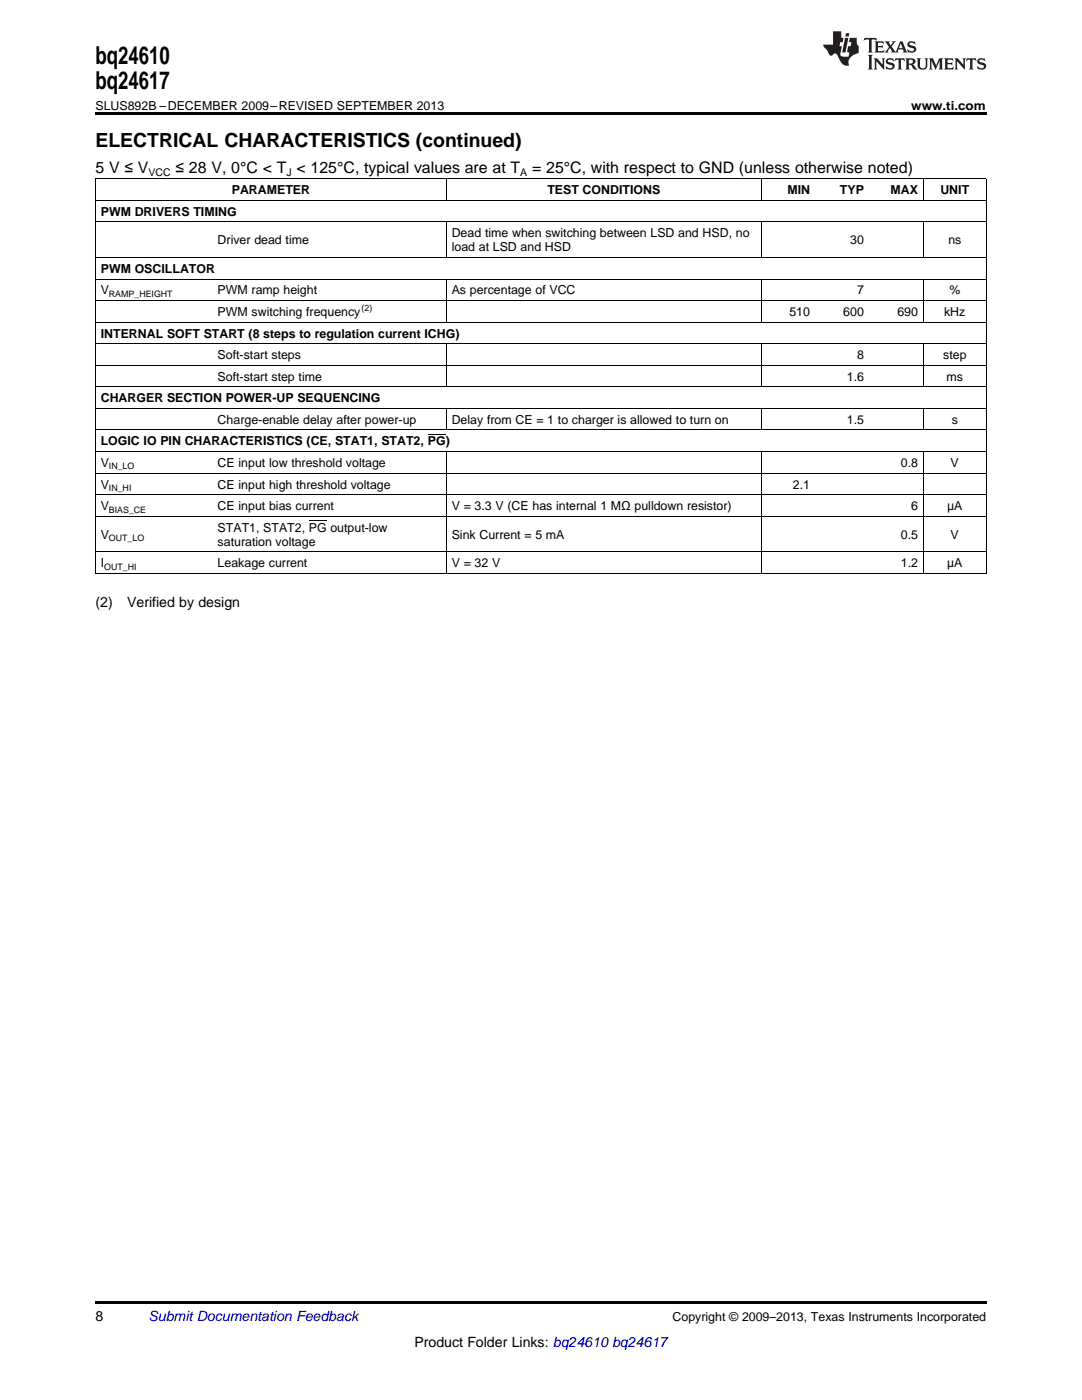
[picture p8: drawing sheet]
<svg xmlns="http://www.w3.org/2000/svg" width="216mm" height="279mm" viewBox="0 0 216 279" stroke-linecap="round" stroke-linejoin="round" font-family="sans-serif">
<defs><g id="words">
<g font-size="4.9">
<text x="19" y="12.8">bq24610</text>
<text x="19" y="17.8">bq24617</text>
</g>
<text font-size="3.9" x="19" y="29.3">ELECTRICAL CHARACTERISTICS (continued)</text>
<g font-size="3.2">
<text x="19" y="34.4">5 V ≤ V</text>
<text x="35" y="34.4">≤ 28 V, 0°C &lt; T &lt; 125°C, typical values are at T</text>
<text x="106.2" y="34.4">= 25°C, with respect to GND (unless otherwise noted)</text>
</g>
<g font-size="2.8">
<text x="19" y="121.2">(2)</text>
<text x="25.4" y="121.2">Verified by design</text>
<text x="19" y="263.6">8</text>
<text x="82.7" y="268.9">Product Folder Links: bq24610 bq24617</text>
</g>
<text font-size="2.8" fill="#0000c8" x="29.6" y="263.6">Submit Documentation Feedback</text>
<g font-size="2.5">
<text x="19" y="21.9">SLUS892B –DECEMBER 2009–REVISED SEPTEMBER 2013</text>
<text x="181.8" y="21.9">www.ti.com</text>
<text x="46.2" y="38.7">PARAMETER</text>
<text x="109.2" y="38.7">TEST CONDITIONS</text>
<text x="157.1" y="38.7">MIN</text>
<text x="167.6" y="38.7">TYP</text>
<text x="177.7" y="38.7">MAX</text>
<text x="187.6" y="38.7">UNIT</text>
<text x="20.1" y="43">PWM DRIVERS TIMING</text>
<text x="90.1" y="47.3">Dead time when switching between LSD and HSD, no</text>
<text x="43.4" y="48.8">Driver dead time</text>
<text x="90.1" y="50.2">load at LSD and HSD</text>
<text x="169.7" y="48.8">30</text>
<text x="189.2" y="48.8">ns</text>
<text x="20.1" y="54.5">PWM OSCILLATOR</text>
<text x="20.1" y="58.8">V</text>
<text x="43.4" y="58.8">PWM ramp height</text>
<text x="90.1" y="58.8">As percentage of VCC</text>
<text x="171" y="58.8">7</text>
<text x="189.4" y="58.8">%</text>
<text x="43.4" y="63.1">PWM switching frequency</text>
<text x="157.5" y="63.1">510</text>
<text x="168.3" y="63.1">600</text>
<text x="179.1" y="63.1">690</text>
<text x="188.4" y="63.1">kHz</text>
<text x="20.1" y="67.4">INTERNAL SOFT START (8 steps to regulation current ICHG)</text>
<text x="43.4" y="71.7">Soft-start steps</text>
<text x="171" y="71.7">8</text>
<text x="188.2" y="71.7">step</text>
<text x="43.4" y="76">Soft-start step time</text>
<text x="169" y="76">1.6</text>
<text x="188.9" y="76">ms</text>
<text x="20.1" y="80.3">CHARGER SECTION POWER-UP SEQUENCING</text>
<text x="20.1" y="88.9">LOGIC IO PIN CHARACTERISTICS (CE, STAT1, STAT2, PG)</text>
<text x="43.4" y="84.6">Charge-enable delay after power-up</text>
<text x="90.1" y="84.6">Delay from CE = 1 to charger is allowed to turn on</text>
<text x="169" y="84.6">1.5</text>
<text x="189.9" y="84.6">s</text>
<text x="20.1" y="93.2">V</text>
<text x="43.4" y="93.2">CE input low threshold voltage</text>
<text x="179.8" y="93.2">0.8</text>
<text x="189.7" y="93.2">V</text>
<text x="20.1" y="97.5">V</text>
<text x="20.1" y="101.8">V</text>
<text x="43.4" y="97.5">CE input high threshold voltage</text>
<text x="43.4" y="101.8">CE input bias current</text>
<text x="90.1" y="101.8">V = 3.3 V (CE has internal 1 MΩ pulldown resistor)</text>
<text x="158.2" y="97.5">2.1</text>
<text x="181.8" y="101.8">6</text>
<text x="189" y="101.8">μA</text>
<text x="20.1" y="107.5">V</text>
<text x="43.4" y="106.1">STAT1, STAT2, PG output-low</text>
<text x="90.1" y="107.5">Sink Current = 5 mA</text>
<text x="179.8" y="107.5">0.5</text>
<text x="189.7" y="107.5">V</text>
<text x="20.1" y="113.2">I</text>
<text x="43.4" y="108.9">saturation voltage</text>
<text x="43.4" y="113.2">Leakage current</text>
<text x="90.1" y="113.2">V = 32 V</text>
<text x="179.8" y="113.2">1.2</text>
<text x="189" y="113.2">µA</text>
<text x="134.2" y="263.6">Copyright © 2009–2013, Texas Instruments Incorporated</text>
</g>
<g font-size="2.1">
<text x="29.6" y="35.1">VCC</text>
<text x="57.1" y="35.1">J</text>
<text x="103.8" y="35.1">A</text>
</g>
<g font-size="1.8">
<text x="21.7" y="59.3">RAMP_HEIGHT</text>
<text x="72.1" y="62.1">(2)</text>
<text x="21.7" y="93.7">IN_LO</text>
<text x="21.7" y="98">IN_HI</text>
<text x="21.7" y="102.3">BIAS_CE</text>
<text x="20.8" y="113.7">OUT_HI</text>
<text x="21.7" y="108">OUT_LO</text>
</g>
</g></defs>
<path d="M19 22.5h177.8v.5h-177.8zM19 259.7h177.8v.5h-177.8z" fill="#000"/>
<g fill="none" stroke="#000" stroke-width=".2">
<path d="M19 40h177.8M19 35.6h177.8M19.1 35.7v78.8M89 35.7v4.3M151.9 35.7v4.3M184.2 35.7v4.3M196.8 35.7v78.8M19 60h177.8M19 55.7h177.8M19 51.4h177.8M19 44.3h177.8M89 44.3v7.1"/>
<path d="M89 55.7v8.6M151.9 44.3v7.1M151.9 55.7v8.6M184.2 44.3v7.1M184.2 55.7v8.6M19 77.2h177.8M19 72.9h177.8M19 68.6h177.8M19 64.3h177.8M89 68.7v8.6M151.9 68.7v8.6M184.2 68.7v8.6"/>
<path d="M19 98.7h177.8M19 94.4h177.8M19 90.1h177.8M19 85.8h177.8M19 81.5h177.8M89 81.6v4.3M89 90.2v24.3M151.9 81.6v4.3M151.9 90.2v24.3M184.2 81.6v4.3M184.2 90.2v24.3M19 114.5h177.8"/>
<path d="M19 110.2h177.8M19 103h177.8"/>
</g>
<g fill="#231f20">
<path d="M172.5 7.6l-.1 .5 .4-.2h.6v.1v2.1l-.2 .4h.9l-.2-.4v-2.1l.1-.1h.5l.5 .2-.2-.5zM174.5 8.3l.2 .3v1.5l-.2 .4h1.8l.2-.6a1.04 1.04 0 0 1-1.3 .2v-.7h.6l.3 .2v-.6l-.3 .2h-.6v-.6l.8-.1 .4 .3-.2-.5zM176.5 8.3l.9 1.1-.9 1.1h.8l-.2-.2 .4-.7 .5 .7-.2 .2h1.5l-.2-.2 .2-.4h.9l.1 .4-.2 .2h1l-.3-.3-.7-1.9h-.5l-.9 2-.8-1 .9-1h-.8l.1 .3-.4 .5-.3-.6 .1-.2zM179.7 8.6l.4 1h-.7zM181.3 8.4a.63 .63 0 0 0-.2 .7 .63 .63 0 0 0 .6 .4l.6 .2 .1 .2a.75 .75 0 0 1-.7 .4 .75 .75 0 0 1-.6-.5l.1 .7 .1-.1a1.11 1.11 0 0 0 1.5-.6 1.13 1.13 0 0 0-1.2-.8l-.1-.4a1.04 1.04 0 0 1 1.2 .2l-.2-.5-.2 .1-.4-.2zM173.2 10.9l.2 .4v2.2l-.2 .4h1l-.3-.4v-2.2l.3-.4zM174.3 11.6l.3 .4v1.5l-.3 .4h.8l-.2-.4v-1.3l1.5 1.7v-1.9l.2-.4h-.7l.2 .4v.9l-1.1-1.3zM177 11.8a.62 .62 0 0 0-.2 .7 .62 .62 0 0 0 .6 .4l.6 .1 .1 .3a.76 .76 0 0 1-.7 .3 .76 .76 0 0 1-.7-.4l.2 .7 .1-.1a1.11 1.11 0 0 0 1.5-.6 1.13 1.13 0 0 0-1.2-.8l-.1-.4a1.04 1.04 0 0 1 1.2 .2l-.2-.6-.2 .1-.5-.1zM178.7 11.6l-.2 .6a.61 .61 0 0 1 .8-.3v1.6l-.2 .4h.9l-.2-.4v-1.6a.63 .63 0 0 1 .7 .3l-.1-.6zM180.6 11.6l.3 .4v1.5l-.3 .4h1l-.2-.2-.1-.8 .6 .2a.76 .76 0 0 0 1.2 .7l-1-1a.58 .58 0 0 0 .6-.5 .58 .58 0 0 0-.5-.6zM181.4 11.9h.1a.45 .45 0 0 1 .5 .1 .45 .45 0 0 1 .1 .5l-.8 .2zM182.9 11.6l.2 .2a2.17 2.17 0 0 0 .3 1.9 .99 .99 0 0 0 1.6-.6v-1.1l.2-.4h-.7l.2 .2a1.92 1.92 0 0 1-.2 1.8 .6 .6 0 0 1-.9-.5v-1.1l.2-.4zM185.4 11.6l.2 .4v1.5l-.2 .4h.7l-.2-.4v-1.4l.8 1.8 .8-1.8v1.4l-.2 .4h.9l-.2-.4v-1.5l.2-.4h-.8l-.6 1.5-.6-1.5zM188.4 11.6l.2 .4v1.5l-.2 .4h1.8l.1-.6a1.04 1.04 0 0 1-1.2 .1v-.6h.5l.4 .2v-.6l-.4 .2h-.5v-.7h.8l.3 .3-.1-.6zM190.5 11.6l.2 .4v1.5l-.2 .4h.7l-.2-.4v-1.3l1.5 1.7v-1.9l.2-.4h-.7l.2 .4v.9l-1.1-1.3zM192.9 11.6l-.1 .6a.61 .61 0 0 1 .7-.3l.1 1.6-.3 .4h1l-.3-.4 .1-1.6a.63 .63 0 0 1 .7 .3l-.1-.6zM195.2 11.8a.62 .62 0 0 0-.2 .7 .62 .62 0 0 0 .6 .4l.6 .1 .1 .3a.76 .76 0 0 1-.7 .3 .76 .76 0 0 1-.6-.4l.1 .7 .1-.1a1.11 1.11 0 0 0 1.6-.6 1.13 1.13 0 0 0-1.3-.8l-.1-.4a1.04 1.04 0 0 1 1.2 .2l-.1-.6-.2 .1-.5-.1z"/>
<path d="M166.2 6.3v2.6h-1.9v.4l.8 .9a.91 .91 0 0 0 1 .8 .56 .56 0 0 1 .5-.3 .56 .56 0 0 1 .5 .3l.4 .8a1.53 1.53 0 0 0 1.9 1.2 1.54 1.54 0 0 1 1-2.1l.9-.3v-1.4a1.52 1.52 0 0 1-.4-1.6h-1.3l-.2 .8h.5l-.2 .8h-.5l-.1 1v.2l.4 .1-.2 .8a1.93 1.93 0 0 1-1.6-.3l.3-1.8h-.5l.2-.8h.4l.2-.8h-.4v-1.3zM168.6 7.6l-.6 2.9h.7l.6-2.9zM168.8 6.6l-.1 .7h.6l.2-.7z"/>
</g>
<path d="M85.4 86.7h3.5M61.6 104h3.6" fill="none" stroke="#000" stroke-width=".2"/>
<use href="#words"/>
</svg>
